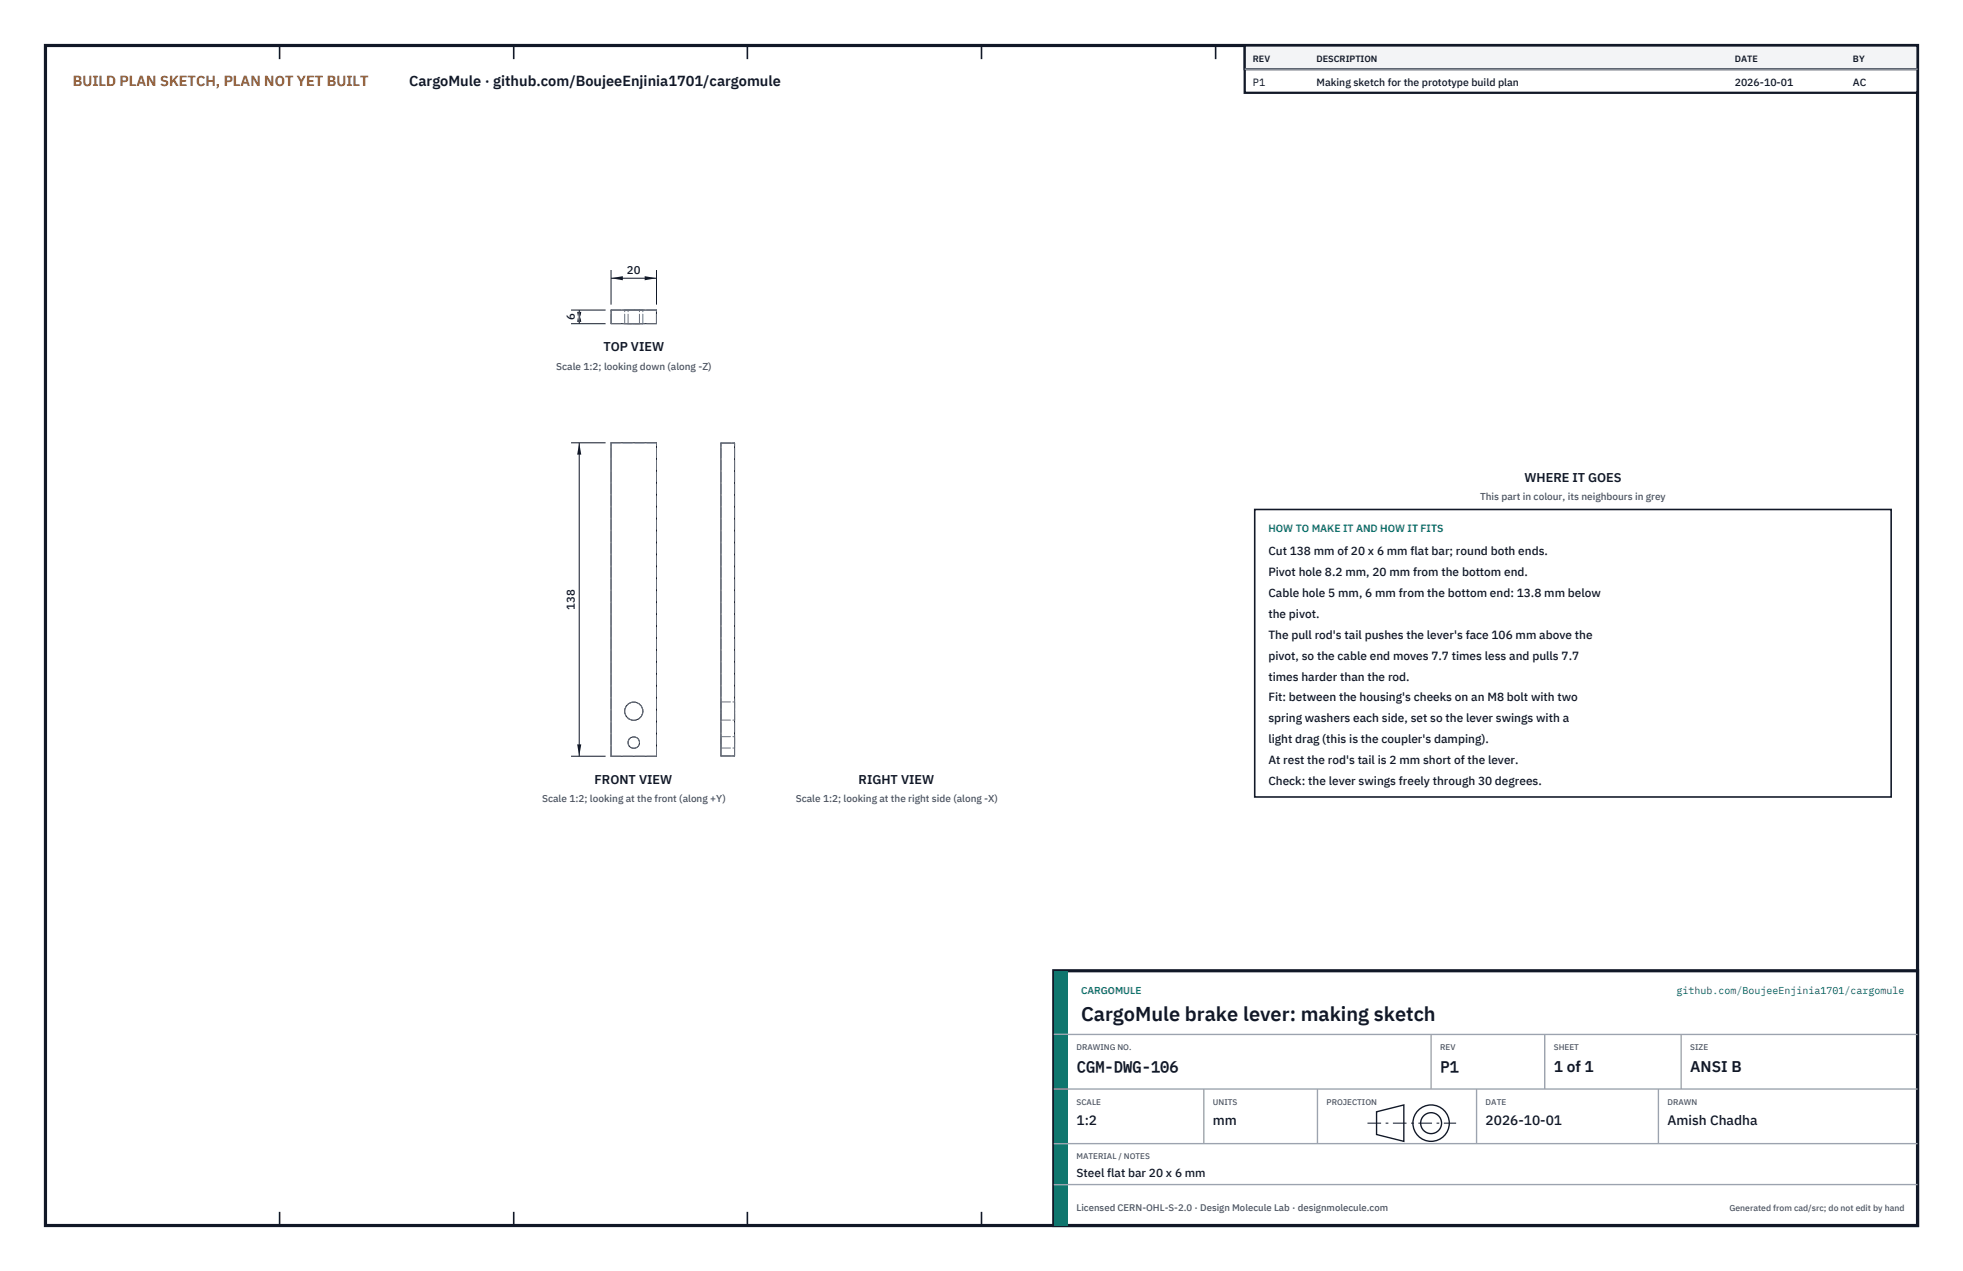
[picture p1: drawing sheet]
<svg xmlns="http://www.w3.org/2000/svg" width="432mm" height="279mm" viewBox="0 0 432 279" stroke-linecap="round" stroke-linejoin="round" font-family="sans-serif">
<defs><g id="words">
<text font-size="4.4" fill="#111827" x="237.8" y="224.4">CargoMule brake lever: making sketch</text>
<g font-size="3.4" fill="#111827">
<text x="236.8" y="235.6">CGM-DWG-106</text>
<text x="316.8" y="235.6">P1</text>
<text x="341.8" y="235.6">1 of 1</text>
<text x="371.8" y="235.6">ANSI B</text>
</g>
<text font-size="3.2" fill="#b45309" x="16" y="19">BUILD PLAN SKETCH, PLAN NOT YET BUILT</text>
<text font-size="3.2" fill="#111827" x="90" y="19">CargoMule · github.com/BoujeeEnjinia1701/cargomule</text>
<g font-size="3" fill="#111827">
<text x="236.8" y="247.2">1:2</text>
<text x="266.8" y="247.2">mm</text>
<text x="326.8" y="247.2">2026-10-01</text>
<text x="366.8" y="247.2">Amish Chadha</text>
</g>
<g font-size="2.8" fill="#111827">
<text x="132.7" y="77.3">TOP VIEW</text>
<text x="335.3" y="106">WHERE IT GOES</text>
<text x="130.8" y="172.3">FRONT VIEW</text>
<text x="188.9" y="172.3">RIGHT VIEW</text>
</g>
<g font-size="2.6" fill="#111827">
<text x="279" y="122">Cut 138 mm of 20 x 6 mm flat bar; round both ends.</text>
<text x="279" y="126.6">Pivot hole 8.2 mm, 20 mm from the bottom end.</text>
<text x="279" y="131.2">Cable hole 5 mm, 6 mm from the bottom end: 13.8 mm below</text>
<text x="279" y="135.8">the pivot.</text>
<text x="279" y="140.4">The pull rod's tail pushes the lever's face 106 mm above the</text>
<text x="279" y="145">pivot, so the cable end moves 7.7 times less and pulls 7.7</text>
<text x="279" y="149.6">times harder than the rod.</text>
<text x="279" y="154.2">Fit: between the housing's cheeks on an M8 bolt with two</text>
<text x="279" y="158.8">spring washers each side, set so the lever swings with a</text>
<text x="279" y="163.4">light drag (this is the coupler's damping).</text>
<text x="279" y="168">At rest the rod's tail is 2 mm short of the lever.</text>
<text x="279" y="172.6">Check: the lever swings freely through 30 degrees.</text>
<text x="236.8" y="258.8">Steel flat bar 20 x 6 mm</text>
</g>
<g font-size="2.5" fill="#111827">
<text x="137.9" y="60.2">20</text>
<text x="126.4" y="70.4" transform="rotate(-90 126.4 70.4)">6</text>
<text x="126.4" y="134" transform="rotate(-90 126.4 134)">138</text>
</g>
<g font-size="2.3" fill="#111827">
<text x="275.6" y="18.8">P1</text>
<text x="289.6" y="18.8">Making sketch for the prototype build plan</text>
<text x="381.6" y="18.8">2026-10-01</text>
<text x="407.6" y="18.8">AC</text>
</g>
<text font-size="2.3" fill="#0f766e" x="279" y="117">HOW TO MAKE IT AND HOW IT FITS</text>
<g font-size="2.2" fill="#4b5563">
<text x="122.3" y="81.3">Scale 1:2; looking down (along -Z)</text>
<text x="325.6" y="110">This part in colour, its neighbours in grey</text>
<text x="119.2" y="176.3">Scale 1:2; looking at the front (along +Y)</text>
<text x="175" y="176.3">Scale 1:2; looking at the right side (along -X)</text>
</g>
<g font-size="2.2" fill="#0f766e">
<text x="237.8" y="218.4">CARGOMULE</text>
<text x="368.8" y="218.4">github.com/BoujeeEnjinia1701/cargomule</text>
</g>
<text font-size="2.1" fill="#4b5563" x="236.8" y="266.2">Licensed CERN-OHL-S-2.0 · Design Molecule Lab · designmolecule.com</text>
<g font-size="2" fill="#111827">
<text x="275.6" y="13.6">REV</text>
<text x="289.6" y="13.6">DESCRIPTION</text>
<text x="381.6" y="13.6">DATE</text>
<text x="407.6" y="13.6">BY</text>
</g>
<text font-size="1.9" fill="#4b5563" x="380.4" y="266.2">Generated from cad/src; do not edit by hand</text>
<g font-size="1.8" fill="#4b5563">
<text x="236.8" y="230.8">DRAWING NO.</text>
<text x="316.8" y="230.8">REV</text>
<text x="341.8" y="230.8">SHEET</text>
<text x="371.8" y="230.8">SIZE</text>
<text x="236.8" y="242.8">SCALE</text>
<text x="266.8" y="242.8">UNITS</text>
<text x="291.8" y="242.8">PROJECTION</text>
<text x="326.8" y="242.8">DATE</text>
<text x="366.8" y="242.8">DRAWN</text>
<text x="236.8" y="254.8">MATERIAL / NOTES</text>
</g>
</g></defs>
<path d="M10 10h411.8v259.4h-411.8z" fill="none" stroke="#111827" stroke-width=".7" stroke-linecap="butt"/>
<g fill="none" stroke="#111827" stroke-width=".35">
<path d="M61.5 10v3M113 10v3M164.4 10v3M215.9 10v3M267.4 10v3M318.9 10v3M370.3 10v3M61.5 266.4v3M113 266.4v3M164.4 266.4v3M215.9 266.4v3M267.4 266.4v3"/>
<path d="M318.9 266.4v3M370.3 266.4v3"/>
</g>
<g fill="none" stroke="#111727" stroke-width=".22">
<path d="M134.4 68.2h10v3h-10zM134.4 97.3h10v68.9h-10zM158.6 97.4h3v68.8h-3z"/>
<circle cx="139.4" cy="156.3" r="2"/>
<circle cx="139.4" cy="163.2" r="1.26"/>
</g>
<g fill="none" stroke="#6a7180" stroke-width=".22" stroke-dasharray="2.1 .5">
<path d="M134.4 71.2v-3M134.4 71.2h10M134.4 68.2h10M137.4 71.2h2M137.4 68.2h2M137.4 71.2v-3M138.2 71.2h1.2M138.2 68.2h1.2M138.2 71.2v-3M139.4 71.2h1.3M139.4 71.2h2M139.4 68.2h1.3"/>
<path d="M139.4 68.2h2M140.7 71.2h-2.5M140.7 68.2h-2.5M140.7 71.2v-3M141.4 71.2h-4M141.4 68.2h-4M141.4 71.2v-3M144.4 71.2v-3M134.4 97.3h10M158.6 97.4h3M158.6 154.3v4M158.6 158.3v-4"/>
<path d="M158.6 154.3h3M158.6 158.3h3M161.6 154.3v4M161.6 158.3v-4M134.4 166.2v-68.9M134.4 166.2h10M144.4 166.2v-68.9M158.6 166.2v-68.8M158.6 166.2h3M158.6 161.9v2.5M158.6 164.4v-2.5M158.6 161.9h3"/>
<path d="M158.6 164.4h3M161.6 166.2v-68.8M161.6 161.9v2.5M161.6 164.4v-2.5"/>
<circle cx="139.4" cy="156.3" r="2"/>
<circle cx="139.4" cy="163.2" r="1.26"/>
</g>
<path d="M134.4 59.4v7.6M144.4 59.4v7.6M134.4 61.2h10" fill="none" stroke="#111827" stroke-width=".22"/>
<path d="M134.4 61.2l2.6-.5v.9zM141.8 60.7v.9l2.6-.4z" fill="#111827"/>
<path d="M125.6 68.2h7.6M125.6 71.2h7.6M127.4 68.2v3" fill="none" stroke="#111827" stroke-width=".22"/>
<path d="M127.4 68.2l-.4 2.6h.9zM127 68.6h.9l-.5 2.6z" fill="#111827"/>
<path d="M125.6 97.3h7.6M127.4 97.3v68.9M125.6 166.2h7.6" fill="none" stroke="#111827" stroke-width=".22"/>
<path d="M127.4 97.3l-.4 2.6h.9zM127 163.6h.9l-.5 2.6z" fill="#111827"/>
<path d="M276 112h140v63.2h-140z" fill="#fff" stroke="#111827" stroke-width=".35"/>
<path d="M273.8 10h148v10.4h-148z" fill="#fff" stroke="#111827" stroke-width=".5"/>
<path d="M273.8 10h148v5.2h-148z" fill="#f3f4f6" stroke="#111827" stroke-width=".5"/>
<path d="M273.8 15.2h148" fill="none" stroke="#9ca3af" stroke-width=".3"/>
<path d="M231.8 213.4h190v56h-190z" fill="#fff" stroke="#111827" stroke-width=".7" stroke-linecap="butt"/>
<path d="M231.8 213.4h3v56h-3z" fill="#0f766e"/>
<path d="M231.8 227.4h190M231.8 239.4h190M264.8 239.4v12M289.8 239.4v12M314.8 227.4v12M324.8 239.4v12M339.8 227.4v12M364.8 239.4v12M369.8 227.4v12M231.8 251.4h190M231.8 260.4h190" fill="none" stroke="#9ca3af" stroke-width=".3"/>
<g fill="none" stroke="#111827" stroke-width=".3">
<path d="M302.8 244.4l6-1.5v8l-6-1.5z"/>
<circle cx="314.8" cy="246.9" r="4"/>
<circle cx="314.8" cy="246.9" r="2.3"/>
</g>
<path d="M300.8 246.9h19.5" fill="none" stroke="#111827" stroke-width=".22" stroke-dasharray="3 1 .6 1" stroke-linecap="butt"/>
<use href="#words"/>
</svg>
